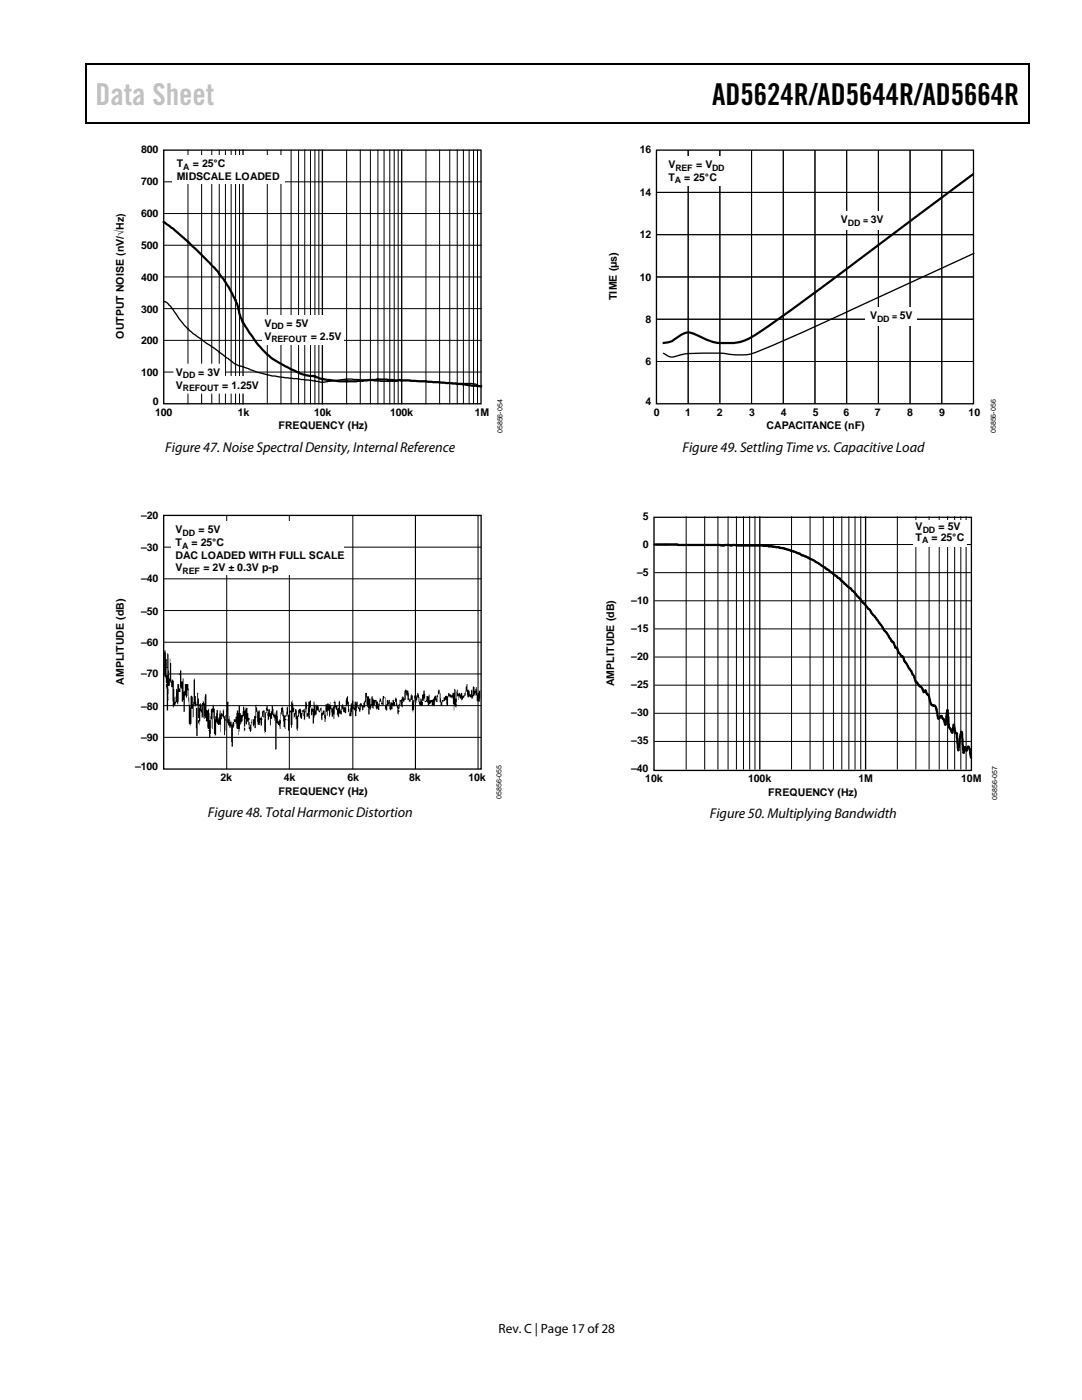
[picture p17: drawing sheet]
<svg xmlns="http://www.w3.org/2000/svg" width="216mm" height="279mm" viewBox="0 0 216 279" stroke-linecap="round" stroke-linejoin="round" font-family="sans-serif">
<defs><g id="words">
<text font-size="6" fill="#c1c1c1" x="19" y="20.9">Data Sheet</text>
<text font-size="6" x="142.1" y="20.9">AD5624R/AD5644R/AD5664R</text>
<g font-size="2.8">
<text x="33" y="90.1">Figure 47. Noise Spectral Density, Internal Reference</text>
<text x="136.2" y="90.1">Figure 49. Settling Time vs. Capacitive Load</text>
<text x="41.5" y="163">Figure 48. Total Harmonic Distortion</text>
<text x="141.6" y="163.3">Figure 50. Multiplying Bandwidth</text>
</g>
<text font-size="2.7" x="99.5" y="266">Rev. C | Page 17 of28</text>
<g font-size="2.1">
<text x="28.1" y="30.6">800</text>
<text x="35.3" y="33.3">T</text>
<text x="35.3" y="35.9">MIDSCALE LOADED</text>
<text x="38.5" y="33.3">= 25°C</text>
<text x="127.6" y="30.6">16</text>
<text x="133.4" y="33.5">V</text>
<text x="138.9" y="33.5">= V</text>
<text x="28.1" y="37">700</text>
<text x="127.6" y="39.1">14</text>
<text x="133.4" y="36.1">T</text>
<text x="136.5" y="36.1">= 25°C</text>
<text x="28.1" y="43.4">600</text>
<text x="127.6" y="47.5">12</text>
<text x="167.8" y="44.6">V</text>
<text x="173.7" y="44.6">3V</text>
<text x="28.1" y="49.6">500</text>
<text x="28.1" y="56.1">400</text>
<text x="123.1" y="59.9" transform="rotate(-90 123.1 59.9)">TIME (µs)</text>
<text x="127.6" y="56.1">10</text>
<text x="28.1" y="62.5">300</text>
<text x="52.7" y="65.2">V</text>
<text x="57.2" y="65.2">= 5V</text>
<text x="128.8" y="64.5">8</text>
<text x="173.6" y="63.7">V</text>
<text x="179.5" y="63.7">5V</text>
<text x="24.7" y="67.6" transform="rotate(-90 24.7 67.6)">OUTPUT NOISE (nV/√Hz)</text>
<text x="28.1" y="68.7">200</text>
<text x="52.7" y="67.8">V</text>
<text x="62" y="67.8">= 2.5V</text>
<text x="28.1" y="75.1">100</text>
<text x="35.1" y="75">V</text>
<text x="35.1" y="77.5">V</text>
<text x="39.5" y="75">= 3V</text>
<text x="44.4" y="77.5">= 1.25V</text>
<text x="128.8" y="72.9">6</text>
<text x="30.5" y="80.9">0</text>
<text x="31" y="82.9">100</text>
<text x="47.4" y="82.9">1k</text>
<text x="62.7" y="82.9">10k</text>
<text x="77.8" y="82.9">100k</text>
<text x="94.7" y="82.9">1M</text>
<text x="128.8" y="80.9">4</text>
<text x="130.5" y="82.9">0</text>
<text x="136.7" y="82.9">1</text>
<text x="143" y="82.9">2</text>
<text x="149.5" y="82.9">3</text>
<text x="155.8" y="82.9">4</text>
<text x="162.2" y="82.9">5</text>
<text x="168.3" y="82.9">6</text>
<text x="174.6" y="82.9">7</text>
<text x="181" y="82.9">8</text>
<text x="187.4" y="82.9">9</text>
<text x="193.3" y="82.9">10</text>
<text x="55.6" y="85.7">FREQUENCY (Hz)</text>
<text x="153" y="85.7">CAPACITANCE (nF)</text>
<text x="28.1" y="103.5">–20</text>
<text x="35" y="106.4">V</text>
<text x="39.6" y="106.4">= 5V</text>
<text x="128.3" y="103.8">5</text>
<text x="182.7" y="107.9">T</text>
<text x="182.7" y="105.8">V</text>
<text x="185.9" y="107.9">= 25°C</text>
<text x="187.3" y="105.8">= 5V</text>
<text x="28.1" y="109.9">–30</text>
<text x="35" y="109">T</text>
<text x="35" y="111.5">DAC LOADED WITH FULL SCALE</text>
<text x="38.2" y="109">= 25°C</text>
<text x="128.3" y="109.4">0</text>
<text x="28.1" y="116.2">–40</text>
<text x="35" y="114">V</text>
<text x="40.6" y="114">= 2V ± 0.3V p-p</text>
<text x="127.1" y="115">–5</text>
<text x="28.1" y="122.7">–50</text>
<text x="125.9" y="120.6">–10</text>
<text x="28.1" y="129">–60</text>
<text x="125.9" y="131.7">–20</text>
<text x="125.9" y="126.1">–15</text>
<text x="24.7" y="136.6" transform="rotate(-90 24.7 136.6)">AMPLITUDE (dB)</text>
<text x="28.1" y="135">–70</text>
<text x="122.5" y="136.9" transform="rotate(-90 122.5 136.9)">AMPLITUDE (dB)</text>
<text x="125.9" y="137.3">–25</text>
<text x="28.1" y="141.7">–80</text>
<text x="125.9" y="142.9">–30</text>
<text x="28.1" y="148">–90</text>
<text x="125.9" y="148.4">–35</text>
<text x="27" y="153.8">–100</text>
<text x="44" y="155.8">2k</text>
<text x="56.7" y="155.8">4k</text>
<text x="69.3" y="155.8">6k</text>
<text x="81.6" y="155.8">8k</text>
<text x="93.5" y="155.8">10k</text>
<text x="125.9" y="154">–40</text>
<text x="55.6" y="158.6">FREQUENCY (Hz)</text>
<text x="128.8" y="156.1">10k</text>
<text x="149.3" y="156.1">100k</text>
<text x="153.3" y="158.8">FREQUENCY (Hz)</text>
<text x="171.3" y="156.1">1M</text>
<text x="191.8" y="156.1">10M</text>
</g>
<g font-size="1.8">
<text x="36.6" y="33.9">A</text>
<text x="134.8" y="34">REF</text>
<text x="142.1" y="34">DD</text>
<text x="134.7" y="36.6">A</text>
<text x="169.2" y="45.1">DD</text>
<text x="172.2" y="44.6">=</text>
<text x="54.2" y="65.8">DD</text>
<text x="175" y="64.3">DD</text>
<text x="178" y="63.7">=</text>
<text x="54.2" y="68.3">REFOUT</text>
<text x="36.5" y="75.5">DD</text>
<text x="36.5" y="78.1">REFOUT</text>
<text x="36.4" y="106.9">DD</text>
<text x="184.1" y="106.3">DD</text>
<text x="36.3" y="109.5">A</text>
<text x="184" y="108.4">A</text>
<text x="36.4" y="114.5">REF</text>
</g>
<g font-size="1.4">
<text x="100.3" y="86.5" transform="rotate(-90 100.3 86.5)">05856-054</text>
<text x="198.7" y="86.5" transform="rotate(-90 198.7 86.5)">05856-056</text>
<text x="100" y="159.4" transform="rotate(-90 100 159.4)">05856-055</text>
<text x="199" y="159.6" transform="rotate(-90 199 159.6)">05856-057</text>
</g>
</g></defs>
<path d="M17 12.7h.3v1h-.3zM17 12.7h.3v.3h-.3zM82.7 12.7h.2v.3h-.2zM205.2 12.7h.2v1h-.2zM205.2 12.7h.2v.3h-.2zM17 24.4h.3v.2h-.3zM82.4 24.4h.3v.2h-.3zM205.2 24.4h.2v.2h-.2z" fill="#000"/>
<path d="M17.1 13.7v10.7M17.3 12.8h65.4M82.9 12.8h122.3M205.3 13.7v10.7M17.3 24.5h187.9" fill="none" stroke="#000" stroke-width=".25"/>
<g fill="none" stroke="#000" stroke-width=".2">
<path d="M32.7 36.3h63.3M37.5 30v50.6M40.2 30v50.6M42.3 30v50.6M43.7 30v50.6M45 30v50.6M46.1 30v50.6M47 30v50.6M47.8 30v50.6M53.3 30v50.6M56.1 30v50.6M58.1 30v50.6"/>
<path d="M59.6 30v50.6M60.8 30v50.6M62 30v50.6M62.8 30v50.6M63.6 30v50.6M69.2 30v50.6M71.9 30v50.6M73.9 30v50.6M75.4 30v50.6M76.6 30v50.6M77.8 30v50.6M78.7 30v50.6"/>
<path d="M79.5 30v50.6M85 30v50.6M87.7 30v50.6M89.7 30v50.6M91.2 30v50.6M92.5 30v50.6M93.6 30v50.6M94.5 30v50.6M95.3 30v50.6M32.7 42.6h63.3M32.7 48.9h63.3M32.7 55.3h63.3"/>
<path d="M32.7 61.6h63.3M32.7 67.9h63.3M32.7 74.3h63.3"/>
</g>
<path d="M32.7 30h63.3v50.6h-63.3zM48.5 30v50.6M64.3 30v50.6M80.2 30v50.6M32.7 60.2h.1a1.14 1.14 0 0 1 .9 .7l.8 .9a17.7 17.7 0 0 0 6.2 6.3l3.6 2.5a14.2 14.2 0 0 0 3.8 2.5h.1a32.5 32.5 0 0 0 11.6 2.6l3 .3a5.1 5.1 0 0 0 3.4 0 25.1 25.1 0 0 1 7.8-.1l1.9 .2h3.1a8.4 8.4 0 0 1 3.3-.1l9.8 .5a5.7 5.7 0 0 1 3.9 .7" fill="none" stroke="#000" stroke-width=".26"/>
<path d="M32.7 44.3a71.3 71.3 0 0 1 10.4 9.6 22.2 22.2 0 0 1 5 9.5 27.5 27.5 0 0 0 5.6 7.6l.3 .4a23.7 23.7 0 0 0 7.9 3.6l1 .1a7 7 0 0 0 3.5 .8 35.1 35.1 0 0 0 8.7-.2l9.9 .4 11 1" fill="none" stroke="#000" stroke-width=".44"/>
<g fill="#fff">
<path d="M34.6 72.6h10.3v2.4h7.1v3.6h-17.4z"/>
<path d="M52.3 62.8h16.2v6h-16.2z"/>
<path d="M34.4 30.9h22.5v5.7h-22.5z"/>
</g>
<path d="M32.7 102.9h63.3v50.6h-63.3z" fill="none" stroke="#000" stroke-width=".26"/>
<path d="M32.7 109.2h63.3M32.7 115.5h63.3M45.2 102.9v50.6M57.7 102.9v50.6M70.4 102.9v50.6M82.9 102.9v50.6M95.4 102.9v50.6M32.7 121.8h63.3M32.7 128.2h63.3M32.7 134.5h63.3M32.7 140.8h63.3M32.7 147.2h63.3" fill="none" stroke="#000" stroke-width=".2"/>
<path d="M34.2 104h34.4v10.7h-34.4z" fill="#fff"/>
<path d="M32.8 129.8h.2l.1 1.7h.2v1.7l.1-2.8 .2 .1 .1 4.9h.2v-4l.1 .9h.2v3.7l.1-.4 .4 .2-.1 1.6 .2 .1 .1 2.5h.1l.1-2.5h.2v.2l.1 .1v-1.3h.3v.9h.2v-2.7h-.2v-.2h.2v-.7h.3v2.2h.2v-.6h.2v2.6l.3-.2v-1.3h.7l.2 4.2h.1v.5l.1-2.3 .2-.1 .1 .2h.2v1.6a7.1 7.1 0 0 0 .1-3.1v-1.9h.2l.1-.3v3.6h.2l.1 1.7h.1v-2.3h.3l-.1 1.1h.2v1.2h.3v-.3v.3h.2v.9l.1-1.2h.2l.1-.4 .1 .5h.1l.1-1.9 .3 .1v3.1l.3 .1v-.4h.2l.1 2.3h.2l.1-2.2h.1l.3-.3-.1-.5h.2l.1 .2v.5h.2v2.2l.1-.7h.1l.1-1.2h.3l.1 1.9v-.4h.1l.1-1.4h.2v.8l.1-.3h.3v.3v-.8h.2v-.4l.1 1.5h.2l.1 .7v-.9h.2l-.1-.9h.1v-1.7l.4-.1v3.6h.2l.1-.7v1.2h.1l.1-.3 .1 .8h.2v-.4l.2-.1v-.5h.4l.3-1.8h.2l.1 .5v-1.5l.3 .1v1.4h.2v.4h.3l.1-1.7 .3 .2v.6h.1l.1-.6 .4 .1 .2 1.9 .2 .1v.4h-.2v.4h.2v1l.1-.5h.2l-.1-.5 .3-.5-.2 2.5h-.2l-.1-.6h-.2v-1.4l-.3-.1v.6l-.3-.2v-.9h-.1v1.5h-.1l.1 .7h-.1l-.1 .3v-3.1h-.2l-.1 .3v.8h-.2v.3l-.1-.2v.5h-.2v1.4l-.1-.5h-.2v1.2l-.1-1.2h-.1a.63 .63 0 0 1-.2-.9v-.2h-.2v-.3h-.3v.6a4.6 4.6 0 0 0-.2 2.6v1.7h-.3v-.7a.99 .99 0 0 1-.1-1.1v-2.2l-.1 .2h-.2v-.3l-.3-.2v-.4h-.2v-2.2l-.2 1 .1 .7h-.2l-.1 2.9h-.2v-2.6a.65 .65 0 0 0-.3-.9v-.3h-.1v.7h-.2v2.5l-.1-1.5-.5 .1v-.3h-.2l-.1-.3h-.1v2.6l-.2 .2v-.4h-.2l-.1-4.4h-.2l.1 3.3-.2 .1-.1-.2v-1.7h-.1v2.9l-.1 .1v.6h-.3v-1.4h-.2l.2-.1v-.2h-.2l-.1-.3v-1.2h-.3v-.7h-.2v-.4l-.1 .6h-.1l-.1-.3v-2.3l-.1 .1v2.2h-.3v-1.1h-.2v-.2v2.1h-.2v.7l-.1-.4h-.2v-.6h.2v-.4h-.2l.1-2.3-.2-.1v6h-.2l-.1-6h-.2v-.4l-.1 .4h-.2l.1 2.1-.1 .2-.1-1.8h-.3v3h-.2v.5l-.3-.5-.1-6.6h-.2l-.1 1.4h-.2v-.4h-.2v3.3h-.3v-2.4l-.1 .3h-.2l-.1-2.8h-.2v.9h-.3l-.1 2.5h-.2l-.1-.5h-.2l-.1 .6h-.1l-.2 .5h-.2l-.1-4.1h-.2v-.8h-.2v-.3l-.1 .9h-.3l-.1 .1 .1 .1-.1 4.7h-.2v-4.4h-.2v-.2h.2l-.2-.1v-.6h.2v-.2h-.2v-.9l-.4-.5zM33.3 133.4v1.3zM39.2 140.8v.5h.1v-.5zM39.7 141l.1 .3z" fill-rule="evenodd" fill="#000"/>
<path d="M33.3 133.4v1.3z" fill-rule="evenodd" fill="#fff"/>
<g fill="#000">
<path d="M72.9 138.3h.3v.7h.5v.4h.2v1.2h.2v-1.6l.3-.1v.5h.1v.3h.7v.3h.2l.1 .6v-.2h.2l.1-1h.2l.1 .9h.2l.1-1.4h.2v.3h.3v1.6l.1-.2h.2v-.9h.2v.3l.1-.3h.3l.1 .9v-.5l.2-.1v.3h.2v-.6h.3v.2h.2v-.4l.2-.3v.2h.2l.1 1.5 .2 .1 .1-.4h.1v-.9h.4l.2-.8 .4 .5v-1.6l.2-.2 .6 .2 .1 1.6h.2v.3l.3-1.2 .1 .3h.2v1.2l.1-.3h.1v-.9l.1-.1 .1 .2 .1-.2 .2 .5v-.4h.1v-.5l.3 .1v.2h.1l.1 1.4h.2v-.6h.2l.1 .4v-1.2l.3-.1v-.7h.2l.1 2.1 .3-.2v-.8l.4 .1v-.4h.2v1.2l.7-.1v-.2l.2-.1v-.4h.2v-.2l.2 .1 .1 .5v-.6l.3-.2-.1 1.5h-.3v-.3a.65 .65 0 0 0-.2 .9v.2l-.3-.1-.3 .1v-.8h-.2l-.1 .5-.2-.1-.1 .3h-.2l-.1-.8-.6 .1v-.7h-.1v.5h-.4v.1h.2v.8h-.7l-.2-.8a.65 .65 0 0 0-.3-.8l-.1 1.1h-.3v-.8l-.1-.1-.1 2.3h-.1l-.1 .5v-.4h-.2v-2.1h-.3v.3h-.3v-.3h-.3v-.9h-.3v-.4v1.3h-.3v.3h-.3l-.1-.1v1.3h-.1l-.1-.5h-.2v-.6l-.1-.1-.1 1.4h-.1l.1 .7h-.1v.5l-.2-.1a.77 .77 0 0 1-.1-1l-.1-.6h-.2l-.1-.9-.1 .2v.6h-.1l-.1 .3v-.3h-.3v.7h-.2v.2l-.3 .1-.2-1.3-.1 .3h-.2v1h-.3l-.2-.4v-2.2h-.2v1.6h-.2l-.1-.2h-.3v-.6h-.2l-.1 1.7h-.3v-.3h-.2v.3v-.3h-.2l-.1-1.4-.1 .8h-.3v.6h-.1l-.1-.6h-.2l-.1 .9-.1-.3h-.2v1.2h-.2v-1.3l-.4-.6-.1-1.5-.1 2h-.4v.5l-.2 .1v-.6l-.1-.3h-.2v.8h-.1v.4h-.2l-.1-.6h-.1v-.5h.1l.1 .3v-.7h.2v-.3h.3l.1 .6h.2v-.6l.4-.5zM78.6 140l.1 .1z" fill-rule="evenodd"/>
<path d="M87.7 138.4h.2l.1 1.6h.2v-.3h.3v-.5h.3v-.3l.3-.1 .3 .2 .1-.7h.2l.1 .3 .2-.1v.3h.2l.1-.5h.3v-.8l.3 .2v1.7h.2v-1.4l.1-.4 .1 .1 .1 .8 .1-.2h.3v.2h.2v-.2h.2v.6l.5-.1v-.5h.1v-.2l.1-.1v-1h.2v-.5h.2v1.2l.2-.1v.2h.2v.7h.3l-.1-.8h.2l.1 .1v.8h.1l.1-1.6a.65 .65 0 0 1 .3 .8h.2v-.7h.2l.2 1.5v-.3h.3v-.5h.2l-.1 2.2h-.2v-.1l-.3 .1-.1-.2v-1h-.2v-.5v.5l-.3-.2-.3 .8h-.2v-.2h-.4v-.2l-.4 .2-.2-1.4v.3h-.2v.7l-.2 .1-.1 .3h-.2v.3l-.2 .3h-.2v-.4h-.2l-.1-.4h-.2l.1 .6-.2 .1v-.8l-.2 .1v1.1l-.2 .1 .2 .6-.1 .4-.3-.2 .1-.2h-.3v1v-1.2h-.2v-1.4l-.2 .2v-.2h-.5v-.3h-.2l-.1 1.9h-.3l-.1-1.1a.25 .25 0 0 1-.2 .2 .25 .25 0 0 1-.3-.1v.2h-.2l-.1 .9h-.3v-.8h-.2z" fill-rule="evenodd"/>
<path d="M87.5 137.7l.1-.1a.61 .61 0 0 1 0 .9l-.2 .1z" fill-rule="evenodd"/>
<path d="M51 140.7l.1 .5 .2 .1a.59 .59 0 0 0 .3 .8v-.3h.2l.1 1.5 .3-.1 .1-.3v-.9h.2v-.2h.3l.1 1.8v-1.5h.2l.1-1.2h.2v.6h.2v.3l.1-.3h.2v.8h.1v-.3h.2v-1.1h.3l.1 1.5h.1v.3l.1-.6 .1 .5h.2v-.8h.3v2.2h.2l.1-.4 .3 .1v-1.6l.1-.8h.1v-.3l.3 .2 .1 1.5h.2l.1 .2v-.2h.2l.1-1.5 .3-.2v1.7h.1l.1-.9h.4v-1.8h.2v-.2v.6h.2v.7l.2 .3v.9h.2v-.8h.2l.1 1.4h.2l.1-1.2h.2l.1-.3h.2l.1 .9h.2v-.5l.2-.1v-.2l.2 .5v-.6h.2v-1.4h.3l.1 .4v1.9h.1l.1-2.3h.3v-.1l.2-.1v1.4h-.1l-.1 2.3h-.2l-.1-.7-.1 .2h-.2v-1.6h-.2l-.1 2.2h-.2v.1l-.1-.8h-.1v-.8h-.1l-.1 1.4h-.3v-.3h-.2l.1-.6-.2-.3v.7h-.2l-.1 2.8h-.2l-.1-.3v-1.9h-.1v-1l-.1 .4h-.2l-.1 .3v-1.2h-.3v3.1h-.2l-.1-.5v-2.6h-.2l-.2 3.7h-.1l-.1-3.2h-.2v.3l-.3 .1v.5h.2v.2h-.2l.1 1.7-.1 .1v-.3l-.3-.1-.1-2.2h-.2l-.1-.8v.5h-.1l-.1 2.9h-.2l-.1-.8h-.3v-.3l-.2-.1-.1 5.3h-.2v-6.1l-.2 .3v-.6h-.1l-.1-.5h-.2v.8h-.3l.1 1.1-.2 .3v-1.9h-.2l-.1 .7h-.2l-.1-1.6 .3-.1-.4-.2-.1 4.3h-.2l-.1 .3v-.6h-.1v-2.6h-.2v-1.1v.9h-.2v.5h.2l-.2 .1v1.1l-.3 .2v-1.2l-.2 1-.4-.1-.1-2.5h-.2l-.1 3.2h-.2v-.7l-.1 .4h-.2l-.1-.3v-1.1h.3v-.8l.3 .1-.1-2z" fill-rule="evenodd"/>
<path d="M62.6 140l.2 .1-.1 .6h.2v.1h-.2l.2 .1v.9l.1-.9h.2l.1-.3v.2l.2 .1 .2 .3-.1 .6h.2l.1-.5 .3-.1v1.1h.1l.1-.5h.4v.9h.1v-2.1h.4v-.2l.5 .2 .1-.6v.8h.2l.1 .6h.2v-.4l.3-.1v-.6h-.2v-.2h.2l.1-.3v.2h.2v.8l.3 .1 .1 .6v-.2h.2v-1.3l.3-.1v1.6v.3h.2v-.8l.2-.2v-.2h.2l.1 .6h.1v-.2l.3 .2v-1.5l.1-.5h.2v-.2l.1-.1 .3 3.4-.1-.2h-.2v-1.6l-.1 .3h-.2v1.5h-.3v-.2h-.3v-.7h-.2l-.1 1.2-.5-.2v.8l-.3-.2-.2-.5v-.8a.35 .35 0 0 1-.2-.5h-.2l-.1 2.3h-.2v-.9l-.1 .4h-.2l-.1-1.5h-.2v1.2l-.2 .4v-.8a.35 .35 0 0 0-.3-.5v1h-.2v-.7h-.2l-.1 2h-.1l-.1-1.4-.3-.1-.1 .3v.8l-.2-.1v-1.8h-.2v.3h-.4v-.3h-.3v.8l-.5 .2v1.5l-.3 .1v-2.3h-.1v.6l-.3 .1v-1.6l.1 .2h.2l.1-.2v.3h.2z" fill-rule="evenodd"/>
<path d="M70.2 139.7l.3 .2 .1 1.3h.2v-1.2h.2v.4l.1-.4 .3 .1a1.04 1.04 0 0 1-.2 1.2l-.1 1.6h-.3v-1.1l-.2-.1v-.3h-.3v1.1l-.1 .1-.1-.5v.8h-.4v-.6h.2l.1-1.7h.1v-.3h.1z" fill-rule="evenodd"/>
</g>
<g fill="#fff">
<path d="M78.6 140l.1 .1z" fill-rule="evenodd"/>
<path d="M39.2 140.8h.1v.5h-.1z" fill-rule="evenodd"/>
<path d="M39.7 141l.1 .3z" fill-rule="evenodd"/>
</g>
<path d="M131 30h63.2v50.6h-63.2zM194.4 50.5l-24.4 11.3a347.8 347.8 0 0 1-20.1 8.8 18.9 18.9 0 0 1-6.3-.1h-2.3a19.9 19.9 0 0 0-7.3 .8l-.8-.3-.9-.5" fill="none" stroke="#000" stroke-width=".26"/>
<g fill="none" stroke="#000" stroke-width=".2">
<path d="M131 38.4h63.2M137.3 30v50.6M143.6 30v50.6M150 30v50.6M156.3 30v50.6M162.6 30v50.6M168.9 30v50.6M175.3 30v50.6M181.6 30v50.6M187.9 30v50.6M131 46.8h63.2M131 55.3h63.2"/>
<path d="M131 63.7h63.2M131 72.1h63.2"/>
</g>
<path d="M194.2 34.7l-25.6 19.2a370 370 0 0 1-18.5 13.3 10.8 10.8 0 0 1-9.1 .6l-1.7-.8a3 3 0 0 0-3.9 .1 4.6 4.6 0 0 1-3.2 1.4" fill="none" stroke="#000" stroke-width=".44"/>
<g fill="#fff">
<path d="M132.5 31.1h12.8v6h-12.8z"/>
<path d="M172.7 61.3h10.2v3.6h-10.2z"/>
<path d="M166.9 42.2h10.2v3.6h-10.2z"/>
</g>
<path d="M130.5 103.2h63.3v50.6h-63.3zM151.6 103.1v50.5M172.7 103.1v50.5" fill="none" stroke="#000" stroke-width=".26"/>
<g fill="none" stroke="#000" stroke-width=".2">
<path d="M130.6 114.3h63.1M130.6 108.7h63.1M130.6 119.9h63.1M136.9 103.1v50.5M140.6 103.1v50.5M143.3 103.1v50.5M145.3 103.1v50.5M146.9 103.1v50.5M148.4 103.1v50.5M149.6 103.1v50.5M150.6 103.1v50.5M157.9 103.1v50.5"/>
<path d="M161.6 103.1v50.5M164.3 103.1v50.5M166.3 103.1v50.5M168 103.1v50.5M169.4 103.1v50.5M170.6 103.1v50.5M171.8 103.1v50.5M179.1 103.1v50.5M182.7 103.1v50.5M185.4 103.1v50.5M187.4 103.1v50.5M189.1 103.1v50.5"/>
<path d="M190.5 103.1v50.5M191.7 103.1v50.5M192.8 103.1v50.5M130.6 131.1h63.1M130.6 125.5h63.1M130.6 136.7h63.1M130.6 142.4h63.1M130.6 148h63.1"/>
</g>
<path d="M130.6 108.7l21.4 .1 3.4 .4 2.1 .5 1.9 .7 .7 .5 1.1 .3 1.3 .7 2.1 1.3 .3 .4 .3 .1 1.6 1.2 .4 .4 .3 .1 .3 .5 1.8 1.5 4 4.3 .2 .5 3.1 4.1 .9 1.6a1.47 1.47 0 0 1 .8 1.3 .77 .77 0 0 1 .6 .8v.2l.7 .8a.45 .45 0 0 1 .5 .5l.1 .4 1.4 2 .6 1.3a2.56 2.56 0 0 0 .9 1.5l.6 .6 .3 .8 .4-.3 .3 .8a.7 .7 0 0 1 .5 .8l.1 .8a.58 .58 0 0 0 .8 .6l.4 .4 .3 2.1 .2 .1 .5-.5 .7 .9 .1 .8 .5-2.9 .2 3.4 .4 .4 .2 .6 .1 .1 .3-1.6 .3 1.6 .3 .2 .3 3.3 .3-2.7 .4-1 .3 4.2 .3-1.1 .2 .1 .2 .6 .2-.8h.2l.3 .8 .1 1.4" fill="none" stroke="#000" stroke-width=".44"/>
<path d="M182.2 103.8h10.8v5.2h-10.8z" fill="#fff"/>
<use href="#words"/>
</svg>
